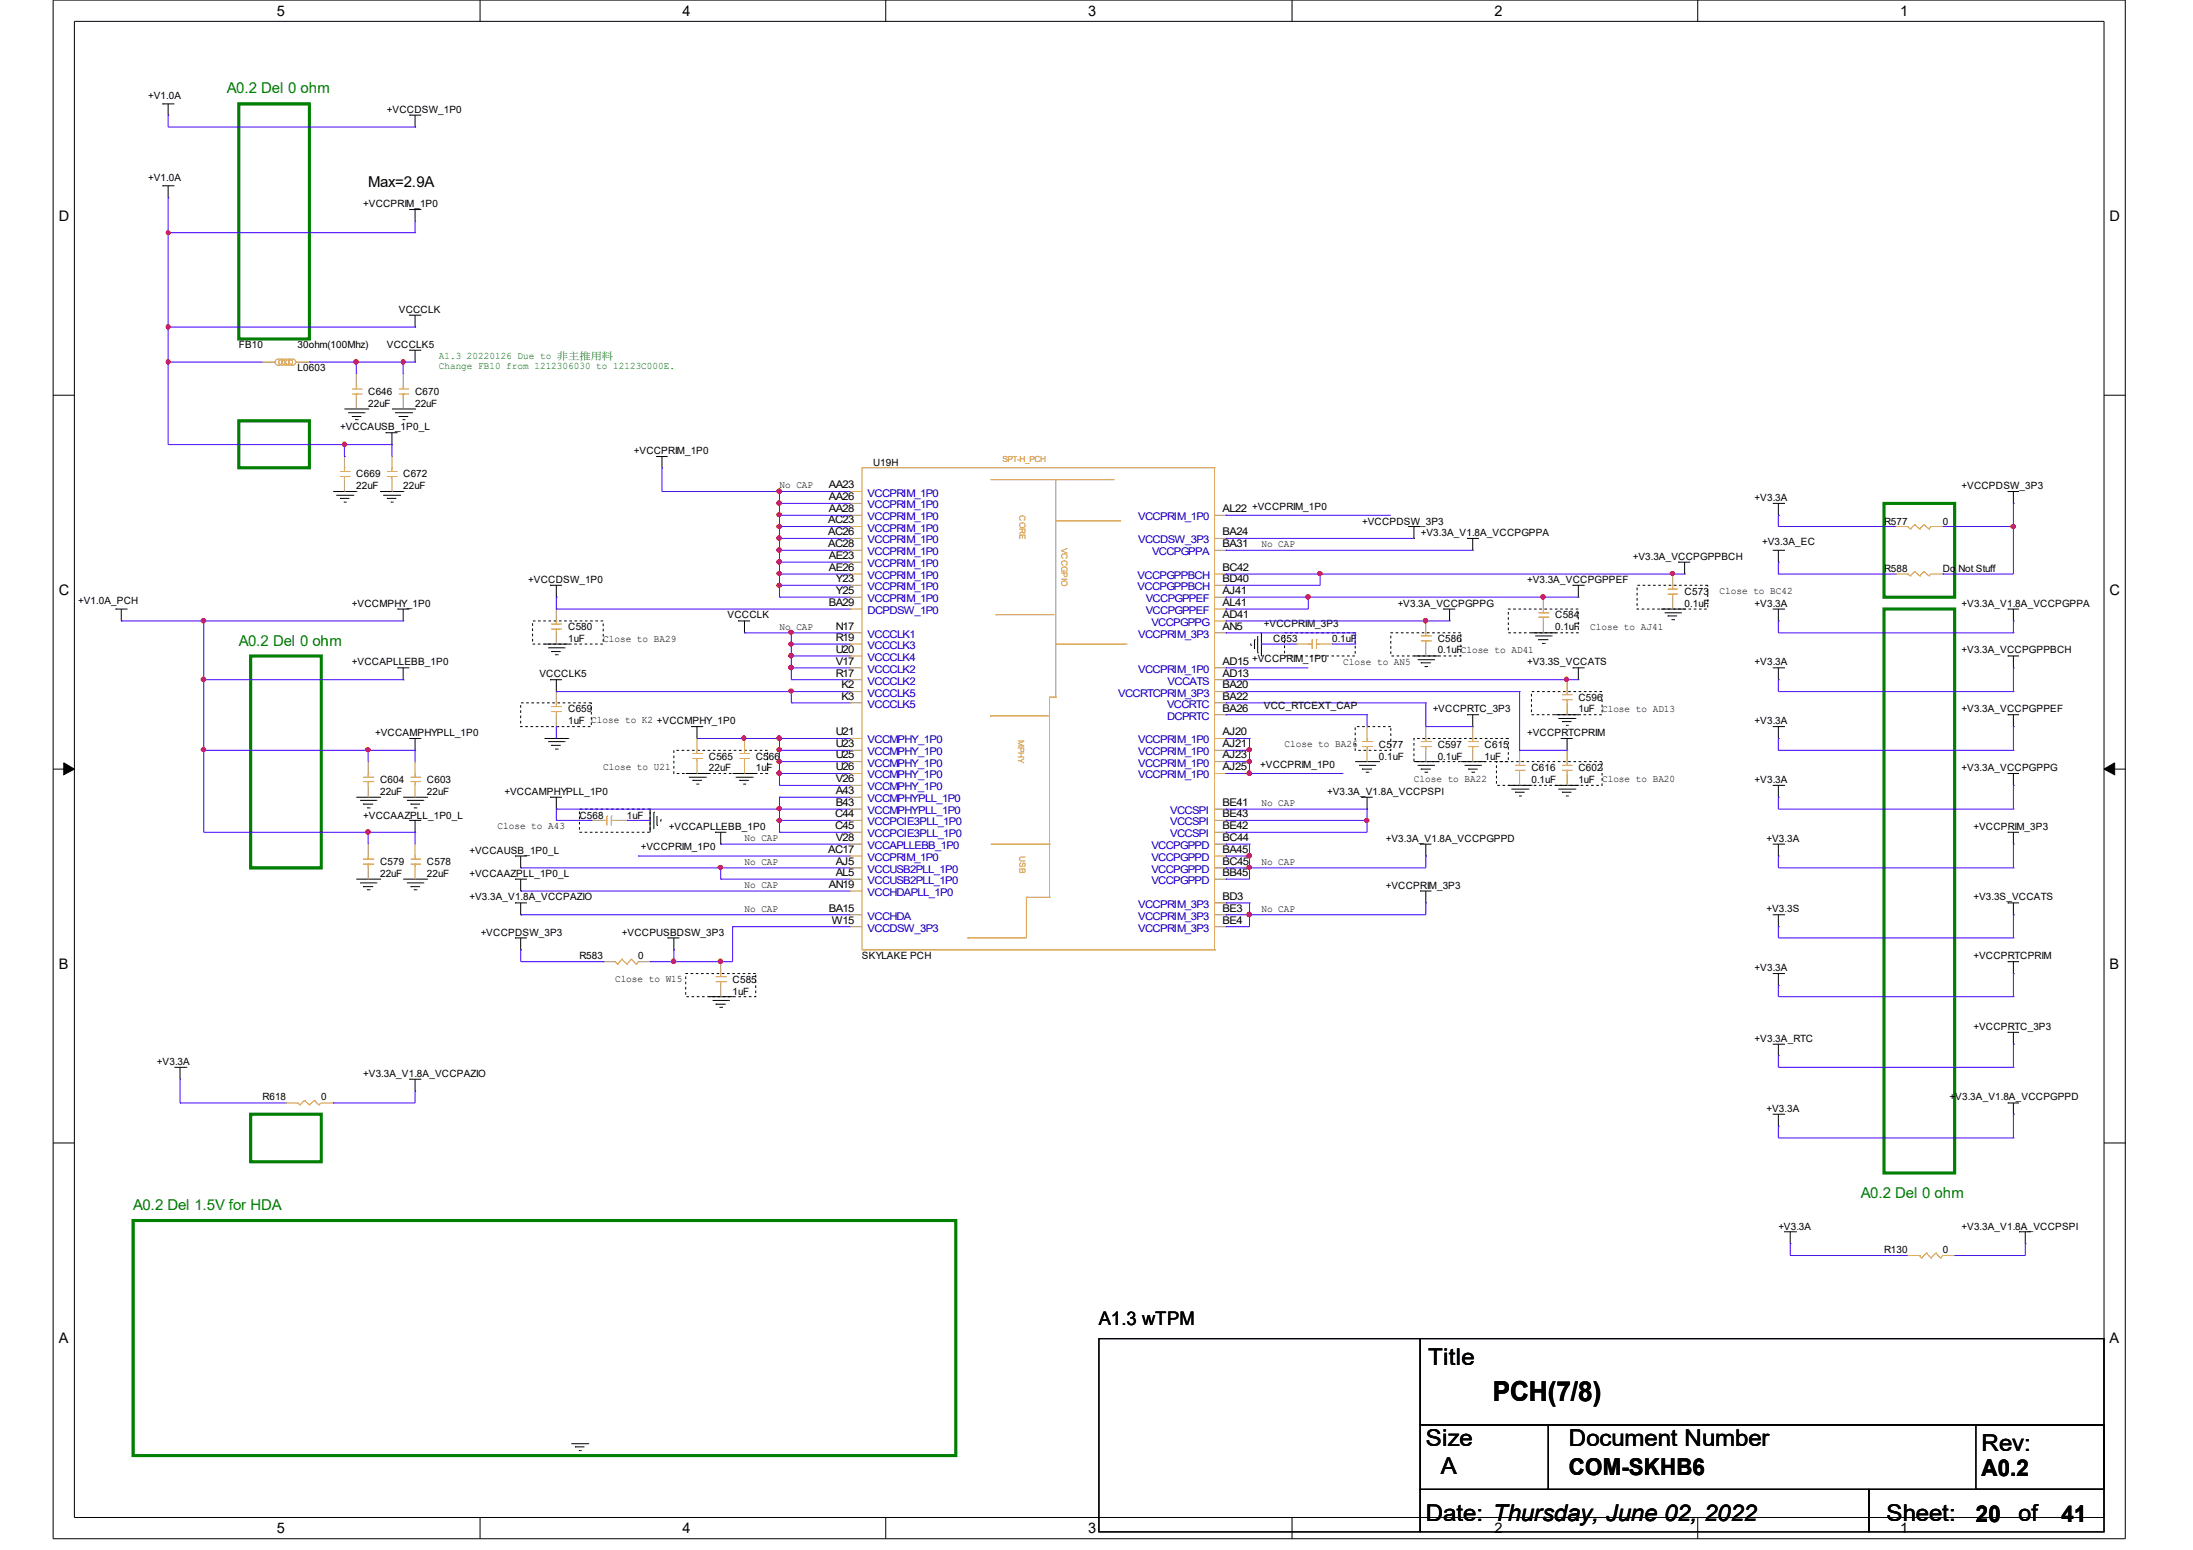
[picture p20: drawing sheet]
<svg xmlns="http://www.w3.org/2000/svg" width="297mm" height="210mm" viewBox="0 0 297 210" stroke-linecap="round" stroke-linejoin="round" font-family="sans-serif">
<defs><g id="words">
<text font-size="3.7" x="202.2" y="189.7">PCH(7/8)</text>
<g font-size="3.1">
<text x="193.5" y="184.8">Title</text>
<text x="193.1" y="195.8">Size</text>
<text x="212.5" y="195.8">Document Number</text>
<text x="268.4" y="196.4">Rev:</text>
<text x="195.2" y="199.7">A</text>
<text x="212.5" y="199.7">COM-SKHB6</text>
<text x="268.4" y="199.9">A0.2</text>
<text x="193.1" y="206">Date: Thursday, June 02, 2022</text>
<text x="255.5" y="206">Sheet:</text>
<text x="267.6" y="206.1">20</text>
<text x="273.4" y="206">of</text>
<text x="279.2" y="206.1">41</text>
</g>
<text font-size="2.5" x="148.8" y="179.4">A1.3 wTPM</text>
<g font-size="2">
<text x="37.5" y="2.1">5</text>
<text x="92.5" y="2.1">4</text>
<text x="147.4" y="2.1">3</text>
<text x="202.4" y="2.1">2</text>
<text x="257.4" y="2.1">1</text>
<text x="8" y="30">D</text>
<text x="49.9" y="25.3">Max=2.9A</text>
<text x="285.8" y="30">D</text>
<text x="8" y="80.6">C</text>
<text x="285.8" y="80.6">C</text>
<text x="8" y="131.2">B</text>
<text x="285.8" y="131.2">B</text>
<text x="8" y="181.9">A</text>
<text x="285.8" y="181.9">A</text>
<text x="37.5" y="207.6">5</text>
<text x="92.5" y="207.6">4</text>
<text x="147.4" y="207.6">3</text>
<text x="202.4" y="207.6">2</text>
<text x="257.4" y="207.6">1</text>
</g>
<g font-size="2" fill="#008000">
<text x="30.7" y="12.6">A0.2 Del 0 ohm</text>
<text x="32.3" y="87.5">A0.2 Del 0 ohm</text>
<text x="18" y="163.8">A0.2 Del 1.5V for HDA</text>
<text x="252.1" y="162.2">A0.2 Del 0 ohm</text>
</g>
<g font-size="1.4">
<text x="20.1" y="13.4">+V1.0A</text>
<text x="52.4" y="15.3">+VCCDSW_1P0</text>
<text x="20.1" y="24.6">+V1.0A</text>
<text x="49.2" y="28">+VCCPRIM_1P0</text>
<text x="32.3" y="47.2">FB10</text>
<text x="40.3" y="47.2">30ohm(100Mhz)</text>
<text x="52.4" y="47.2">VCCCLK5</text>
<text x="54" y="42.3">VCCCLK</text>
<text x="40.3" y="50.3">L0603</text>
<text x="49.9" y="53.5">C646</text>
<text x="56.2" y="53.5">C670</text>
<text x="46.1" y="58.3">+VCCAUSB_1P0_L</text>
<text x="49.9" y="55.1">22uF</text>
<text x="56.2" y="55.1">22uF</text>
<text x="48.3" y="64.6">C669</text>
<text x="54.6" y="64.6">C672</text>
<text x="85.9" y="61.5">+VCCPRIM_1P0</text>
<text x="118.3" y="63.1">U19H</text>
<text x="48.3" y="66.2">22uF</text>
<text x="54.6" y="66.2">22uF</text>
<text x="105.6" y="66.1">No CAP</text>
<text x="112.2" y="70.9">AC23</text>
<text x="112.3" y="69.4">AA28</text>
<text x="112.3" y="67.7">AA26</text>
<text x="112.3" y="66.1">AA23</text>
<text x="165.6" y="69.4">AL22 +VCCPRIM_1P0</text>
<text x="184.5" y="71">+VCCPDSW_3P3</text>
<text x="237.7" y="67.8">+V3.3A</text>
<text x="255.2" y="71">R577</text>
<text x="263.1" y="71">0</text>
<text x="265.7" y="66.2">+VCCPDSW_3P3</text>
<text x="112.2" y="72.5">AC26</text>
<text x="112.2" y="74.1">AC28</text>
<text x="112.3" y="75.7">AE23</text>
<text x="112.3" y="77.3">AE26</text>
<text x="165.6" y="77.3">BC42</text>
<text x="165.6" y="74.1">BA31</text>
<text x="165.6" y="72.5">BA24</text>
<text x="170.9" y="74.1">No CAP</text>
<text x="192.4" y="72.6">+V3.3A_V1.8A_VCCPGPPA</text>
<text x="221.1" y="75.8">+V3.3A_VCCPGPPBCH</text>
<text x="238.7" y="73.8">+V3.3A_EC</text>
<text x="255.2" y="77.4">R588</text>
<text x="263.1" y="77.4">Do Not Stuff</text>
<text x="10.6" y="81.8">+V1.0A_PCH</text>
<text x="47.7" y="82.1">+VCCMPHY_1P0</text>
<text x="71.5" y="79">+VCCDSW_1P0</text>
<text x="98.6" y="83.7">VCCCLK</text>
<text x="112.3" y="82.1">BA29</text>
<text x="113.2" y="78.8">Y23</text>
<text x="113.2" y="80.4">Y25</text>
<text x="165.6" y="83.7">AD41</text>
<text x="165.6" y="82.1">AL41</text>
<text x="165.6" y="80.4">AJ41</text>
<text x="165.6" y="78.8">BD40</text>
<text x="189.3" y="82.1">+V3.3A_VCCPGPPG</text>
<text x="206.8" y="79">+V3.3A_VCCPGPPEF</text>
<text x="210.7" y="83.7">C584</text>
<text x="228.2" y="80.5">C573</text>
<text x="228.2" y="82.1">0.1uF</text>
<text x="232.9" y="80.4">Close to BC42</text>
<text x="237.7" y="82.1">+V3.3A</text>
<text x="265.7" y="82.1">+V3.3A_V1.8A_VCCPGPPA</text>
<text x="77" y="85.4">C580</text>
<text x="77" y="87">1uF</text>
<text x="81.7" y="86.9">Close to BA29</text>
<text x="105.6" y="85.3">No CAP</text>
<text x="113.2" y="88.4">U20</text>
<text x="113.2" y="86.8">R19</text>
<text x="113.2" y="85.3">N17</text>
<text x="165.6" y="85.3">AN5</text>
<text x="169.6" y="89.7">+VCCPRIM_1P0</text>
<text x="171.2" y="84.9">+VCCPRIM_3P3</text>
<text x="172.5" y="87">C653</text>
<text x="180.4" y="87">0.1uF</text>
<text x="194.7" y="87">C586</text>
<text x="194.7" y="88.5">0.1uF</text>
<text x="197.9" y="88.4">Close to AD41</text>
<text x="210.7" y="85.4">0.1uF</text>
<text x="215.4" y="85.3">Close to AJ41</text>
<text x="265.7" y="88.5">+V3.3A_VCCPGPPBCH</text>
<text x="47.7" y="90.1">+VCCAPLLEBB_1P0</text>
<text x="73.1" y="91.7">VCCCLK5</text>
<text x="113.2" y="91.6">R17</text>
<text x="113.2" y="90">V17</text>
<text x="114" y="94.8">K3</text>
<text x="114" y="93.2">K2</text>
<text x="165.6" y="94.8">BA22</text>
<text x="165.6" y="93.2">BA20</text>
<text x="165.6" y="91.6">AD13</text>
<text x="165.6" y="90">AD15</text>
<text x="181.9" y="90">Close to AN5</text>
<text x="206.8" y="90.1">+V3.3S_VCCATS</text>
<text x="213.8" y="94.9">C596</text>
<text x="237.7" y="90.1">+V3.3A</text>
<text x="50.8" y="99.7">+VCCAMPHYPLL_1P0</text>
<text x="77" y="96.4">C659</text>
<text x="77" y="98.1">1uF</text>
<text x="80.1" y="98">Close to K2 +VCCMPHY_1P0</text>
<text x="113.2" y="101.2">U23</text>
<text x="113.2" y="99.6">U21</text>
<text x="165.6" y="101.2">AJ21</text>
<text x="165.6" y="99.6">AJ20</text>
<text x="165.6" y="96.4">BA26</text>
<text x="171.2" y="96">VCC_RTCEXT_CAP</text>
<text x="174" y="101.2">Close to BA26</text>
<text x="186.8" y="101.3">C577</text>
<text x="194.1" y="96.4">+VCCPRTC_3P3</text>
<text x="194.7" y="101.3">C597</text>
<text x="201.1" y="101.3">C615</text>
<text x="206.8" y="99.7">+VCCPRTCPRIM</text>
<text x="213.8" y="96.4">1uF</text>
<text x="217" y="96.4">Close to AD13</text>
<text x="237.7" y="98.1">+V3.3A</text>
<text x="265.7" y="96.4">+V3.3A_VCCPGPPEF</text>
<text x="51.5" y="106">C604</text>
<text x="51.5" y="107.6">22uF</text>
<text x="57.8" y="106">C603</text>
<text x="57.8" y="107.6">22uF</text>
<text x="68.3" y="107.6">+VCCAMPHYPLL_1P0</text>
<text x="81.7" y="104.3">Close to U21</text>
<text x="96" y="102.9">C565</text>
<text x="96" y="104.4">22uF</text>
<text x="102.4" y="102.9">C566</text>
<text x="102.4" y="104.4">1uF</text>
<text x="113.2" y="107.5">A43</text>
<text x="113.2" y="105.9">V26</text>
<text x="113.2" y="104.3">U26</text>
<text x="113.2" y="102.7">U25</text>
<text x="165.6" y="102.7">AJ23</text>
<text x="165.6" y="104.3">AJ25</text>
<text x="170.7" y="104">+VCCPRIM_1P0</text>
<text x="179.7" y="107.6">+V3.3A_V1.8A_VCCPSPI</text>
<text x="186.8" y="102.9">0.1uF</text>
<text x="191.5" y="105.9">Close to BA22</text>
<text x="194.7" y="102.9">0.1uF</text>
<text x="201.1" y="102.9">1uF</text>
<text x="207.4" y="104.4">C616</text>
<text x="207.4" y="106">0.1uF</text>
<text x="213.8" y="104.4">C602</text>
<text x="213.8" y="106">1uF</text>
<text x="217" y="105.9">Close to BA20</text>
<text x="237.7" y="106">+V3.3A</text>
<text x="265.7" y="104.4">+V3.3A_VCCPGPPG</text>
<text x="49.2" y="110.8">+VCCAAZPLL_1P0_L</text>
<text x="67.4" y="112.3">Close to A43</text>
<text x="78.5" y="110.8">C568</text>
<text x="84.9" y="110.8">1uF</text>
<text x="90.6" y="112.4">+VCCAPLLEBB_1P0</text>
<text x="100.8" y="113.9">No CAP</text>
<text x="113.1" y="110.7">C44</text>
<text x="113.1" y="112.3">C45</text>
<text x="113.2" y="113.9">V28</text>
<text x="113.2" y="109.1">B43</text>
<text x="165.6" y="112.3">BE42</text>
<text x="165.6" y="110.7">BE43</text>
<text x="165.6" y="113.9">BC44</text>
<text x="165.6" y="109.1">BE41</text>
<text x="170.9" y="109.1">No CAP</text>
<text x="187.7" y="114">+V3.3A_V1.8A_VCCPGPPD</text>
<text x="239.3" y="114">+V3.3A</text>
<text x="267.3" y="112.4">+VCCPRIM_3P3</text>
<text x="51.5" y="117.2">C579</text>
<text x="51.5" y="118.8">22uF</text>
<text x="57.8" y="117.2">C578</text>
<text x="57.8" y="118.8">22uF</text>
<text x="63.6" y="115.6">+VCCAUSB_1P0_L</text>
<text x="63.6" y="118.8">+VCCAAZPLL_1P0_L</text>
<text x="86.8" y="115.2">+VCCPRIM_1P0</text>
<text x="100.8" y="117.1">No CAP</text>
<text x="112.2" y="115.5">AC17</text>
<text x="113.2" y="118.6">AL5</text>
<text x="113.2" y="117.1">AJ5</text>
<text x="165.6" y="118.6">BB45</text>
<text x="165.6" y="117.1">BC45</text>
<text x="165.6" y="115.5">BA45</text>
<text x="170.9" y="117.1">No CAP</text>
<text x="63.6" y="121.9">+V3.3A_V1.8A_VCCPAZIO</text>
<text x="100.8" y="120.2">No CAP</text>
<text x="100.8" y="123.5">No CAP</text>
<text x="112.3" y="120.2">AN19</text>
<text x="112.3" y="123.5">BA15</text>
<text x="112.7" y="125.1">W15</text>
<text x="165.6" y="125.1">BE4</text>
<text x="165.6" y="123.5">BE3</text>
<text x="165.6" y="121.8">BD3</text>
<text x="170.9" y="123.5">No CAP</text>
<text x="187.7" y="120.3">+VCCPRIM_3P3</text>
<text x="239.3" y="123.5">+V3.3S</text>
<text x="267.3" y="121.9">+V3.3S_VCCATS</text>
<text x="65.1" y="126.8">+VCCPDSW_3P3</text>
<text x="78.5" y="129.9">R583</text>
<text x="84.2" y="126.8">+VCCPUSBDSW_3P3</text>
<text x="86.4" y="129.9">0</text>
<text x="116.8" y="129.9">SKYLAKE PCH</text>
<text x="237.7" y="131.5">+V3.3A</text>
<text x="267.3" y="129.9">+VCCPRTCPRIM</text>
<text x="83.3" y="133">Close to W15</text>
<text x="99.2" y="133.1">C585</text>
<text x="99.2" y="134.7">1uF</text>
<text x="237.7" y="141.1">+V3.3A_RTC</text>
<text x="267.3" y="139.5">+VCCPRTC_3P3</text>
<text x="21.3" y="144.2">+V3.3A</text>
<text x="35.6" y="149">R618</text>
<text x="43.5" y="149">0</text>
<text x="49.2" y="145.8">+V3.3A_V1.8A_VCCPAZIO</text>
<text x="264.1" y="149">+V3.3A_V1.8A_VCCPGPPD</text>
<text x="239.3" y="150.6">+V3.3A</text>
<text x="240.9" y="166.6">+V3.3A</text>
<text x="265.7" y="166.6">+V3.3A_V1.8A_VCCPSPI</text>
<text x="255.2" y="169.7">R130</text>
<text x="263.1" y="169.7">0</text>
</g>
<g font-size="1.4" fill="#008000">
<text x="59.4" y="48.6">A1.3 20220126 Due to 非主推用料</text>
<text x="59.4" y="50">Change FB10 from 1212306030 to 12123C000E.</text>
</g>
<g font-size="1.4" fill="#00c">
<text x="117.5" y="70.5">VCCPRIM_1P0</text>
<text x="117.5" y="68.8">VCCPRIM_1P0</text>
<text x="117.5" y="67.2">VCCPRIM_1P0</text>
<text x="117.5" y="72">VCCPRIM_1P0</text>
<text x="154.2" y="70.5">VCCPRIM_1P0</text>
<text x="117.5" y="73.6">VCCPRIM_1P0</text>
<text x="117.5" y="75.2">VCCPRIM_1P0</text>
<text x="117.5" y="76.8">VCCPRIM_1P0</text>
<text x="154.2" y="73.6">VCCDSW_3P3</text>
<text x="156" y="75.2">VCCPGPPA</text>
<text x="117.5" y="83.2">DCPDSW_1P0</text>
<text x="117.5" y="78.4">VCCPRIM_1P0</text>
<text x="117.5" y="79.9">VCCPRIM_1P0</text>
<text x="117.5" y="81.5">VCCPRIM_1P0</text>
<text x="154.1" y="79.9">VCCPGPPBCH</text>
<text x="154.1" y="78.4">VCCPGPPBCH</text>
<text x="155.2" y="83.2">VCCPGPPEF</text>
<text x="155.2" y="81.5">VCCPGPPEF</text>
<text x="117.5" y="89.5">VCCCLK4</text>
<text x="117.5" y="87.9">VCCCLK3</text>
<text x="117.5" y="86.4">VCCCLK1</text>
<text x="154.2" y="86.4">VCCPRIM_3P3</text>
<text x="156" y="84.8">VCCPGPPG</text>
<text x="117.5" y="95.9">VCCCLK5</text>
<text x="117.5" y="92.7">VCCCLK2</text>
<text x="117.5" y="91.1">VCCCLK2</text>
<text x="117.5" y="94.3">VCCCLK5</text>
<text x="151.5" y="94.3">VCCRTCPRIM_3P3</text>
<text x="154.2" y="91.1">VCCPRIM_1P0</text>
<text x="158.1" y="95.9">VCCRTC</text>
<text x="158.2" y="92.7">VCCATS</text>
<text x="117.5" y="100.7">VCCMPHY_1P0</text>
<text x="154.2" y="100.7">VCCPRIM_1P0</text>
<text x="158.1" y="97.5">DCPRTC</text>
<text x="117.5" y="107">VCCMPHY_1P0</text>
<text x="117.5" y="105.4">VCCMPHY_1P0</text>
<text x="117.5" y="103.8">VCCMPHY_1P0</text>
<text x="117.5" y="102.3">VCCMPHY_1P0</text>
<text x="154.2" y="103.8">VCCPRIM_1P0</text>
<text x="154.2" y="105.4">VCCPRIM_1P0</text>
<text x="154.2" y="102.3">VCCPRIM_1P0</text>
<text x="117.5" y="111.8">VCCPCIE3PLL_1P0</text>
<text x="117.5" y="110.3">VCCMPHYPLL_1P0</text>
<text x="117.5" y="113.4">VCCPCIE3PLL_1P0</text>
<text x="117.5" y="108.6">VCCMPHYPLL_1P0</text>
<text x="158.5" y="113.4">VCCSPI</text>
<text x="158.5" y="111.8">VCCSPI</text>
<text x="158.5" y="110.3">VCCSPI</text>
<text x="117.5" y="119.7">VCCUSB2PLL_1P0</text>
<text x="117.5" y="118.2">VCCUSB2PLL_1P0</text>
<text x="117.5" y="116.6">VCCPRIM_1P0</text>
<text x="117.5" y="115">VCCAPLLEBB_1P0</text>
<text x="156" y="119.7">VCCPGPPD</text>
<text x="156" y="118.2">VCCPGPPD</text>
<text x="156" y="116.6">VCCPGPPD</text>
<text x="156" y="115">VCCPGPPD</text>
<text x="117.5" y="121.3">VCCHDAPLL_1P0</text>
<text x="117.5" y="124.6">VCCHDA</text>
<text x="154.2" y="124.6">VCCPRIM_3P3</text>
<text x="154.2" y="123">VCCPRIM_3P3</text>
<text x="117.5" y="126.2">VCCDSW_3P3</text>
<text x="154.2" y="126.2">VCCPRIM_3P3</text>
</g>
<g font-size="1.1" fill="#cc8006">
<text x="135.8" y="62.5">SPT-H_PCH</text>
<text x="138.1" y="69.8" transform="rotate(90 138.1 69.8)">CORE</text>
<text x="143.8" y="74.2" transform="rotate(90 143.8 74.2)">VCCGPIO</text>
<text x="137.9" y="100.2" transform="rotate(90 137.9 100.2)">MPHY</text>
<text x="138.1" y="115.9" transform="rotate(90 138.1 115.9)">USB</text>
</g>
</g></defs>
<path d="M7.2 0h280.7v208.4h-280.7zM10.1 2.9h274.9v202.6h-274.9z" fill="none" stroke="#000" stroke-width=".14"/>
<g fill="#fff">
<path d="M37.5 .4h1v2.1h-1z"/>
<path d="M37.5 205.8h1v2.2h-1z"/>
</g>
<path d="M65 0v2.9M65 205.5v2.9" fill="none" stroke="#000" stroke-width=".14"/>
<g fill="#fff">
<path d="M92.5 .4h1v2.1h-1z"/>
<path d="M92.5 205.8h1v2.2h-1z"/>
</g>
<path d="M120 0v2.9M120 205.5v2.9" fill="none" stroke="#000" stroke-width=".14"/>
<g fill="#fff">
<path d="M147.4 .4h1v2.1h-1z"/>
<path d="M147.4 205.8h1v2.2h-1z"/>
</g>
<path d="M175 0v2.9M175 205.5v2.9" fill="none" stroke="#000" stroke-width=".14"/>
<g fill="#fff">
<path d="M202.4 .4h1.1v2.1h-1.1z"/>
<path d="M202.4 205.8h1.1v2.2h-1.1z"/>
</g>
<path d="M230 0v2.9M230 205.5v2.9" fill="none" stroke="#000" stroke-width=".14"/>
<g fill="#fff">
<path d="M257.4 .4h1v2.1h-1z"/>
<path d="M257.4 205.8h1v2.2h-1z"/>
<path d="M8 28.2h1.3v2.1h-1.3z"/>
<path d="M285.8 28.2h1.3v2.1h-1.3z"/>
<path d="M8 78.8h1.3v2.2h-1.3z"/>
<path d="M285.8 78.8h1.3v2.2h-1.3z"/>
</g>
<path d="M7.2 53.5h2.9M285 53.5h2.9" fill="none" stroke="#000" stroke-width=".14"/>
<g fill="#fff">
<path d="M8 129.5h1.1v2.1h-1.1z"/>
<path d="M285.8 129.5h1.1v2.1h-1.1z"/>
</g>
<path d="M7.2 104.2h2.9M285 104.2h2.9" fill="none" stroke="#000" stroke-width=".14"/>
<path d="M8.6 103.3l1.5 .9-1.5 .7zM285 104.2l1.4-.9v1.6z" fill="#000" stroke="#000" stroke-width=".14"/>
<g fill="#fff">
<path d="M8 180.1h1.1v2.1h-1.1z"/>
<path d="M285.8 180.1h1.1v2.1h-1.1z"/>
</g>
<g fill="none" stroke="#000" stroke-width=".14">
<path d="M22 14.1h.1M22 14.1h1.6M22.8 15.6h.1M22.8 14.1v1.5M55.5 15.6h.1M55.5 15.6h1.6M56.2 17.2h.1M56.2 15.6v1.6M22 25.2h.1M22 25.2h1.6M22.8 26.8h.1M22.8 25.2v1.6"/>
<path d="M55.5 28.4h.1M55.5 28.4h1.6M56.2 30h.1M56.2 28.4v1.6M46.7 55.4h3.2M47.2 55.9h2.2M47.7 56.4h.1M47.7 56.4h1.2M48.1 56.8h.3M48.4 56.8h.1M49.4 55.9h.1M49.9 55.4h.1"/>
<path d="M52.2 58.6h.1M52.2 58.6h1.6M53.1 58.6v1.6M53.1 55.4h3.1M53.5 55.9h2.3M54 56.4h.1M54 56.4h1.3M54.5 56.8h.3M54.8 56.8h.1M55.5 42.7h.1M55.5 47.4h.1M55.5 42.7h1.6"/>
<path d="M55.5 47.4h1.6M55.8 55.9h.1M56.2 44.3h.1M56.2 49h.1M56.2 55.4h.1M56.2 42.7v1.6M56.2 47.4v1.6M45.1 66.6h3.2M45.6 67.1h2.2M46.1 67.5h.1M46.1 67.5h1.2M46.6 68h.2"/>
<path d="M46.8 68h.1M47.8 67.1h.1M48.3 66.6h.1M51.5 66.6h3.1M51.9 67.1h2.3M52.4 67.5h.1M52.4 67.5h1.3M52.9 68h.3M53.1 60.2h.1M53.2 68h.1M54.2 67.1h.1M54.6 66.6h.1"/>
<path d="M74.5 79.3h.1M74.5 79.3h1.6M75.4 79.3v1.6M88.9 61.8h.1M88.9 61.8h1.5M89.7 63.3h.1M89.7 61.8v1.5M190.8 71.3h.1M190.8 71.3h1.6M191.5 72.9h.1M191.5 71.3v1.6M198.7 72.9h.1"/>
<path d="M198.7 72.9h1.6M199.5 74.5h.1M199.5 72.9v1.6M213 79.3h.1M213 79.3h1.6M213.8 79.3v1.6M227.3 76.1h.1M227.3 76.1h1.6M228.2 77.7h.1M228.2 76.1v1.6M240.1 68.2h1.5M240.1 74.5h1.5"/>
<path d="M240.9 69.8h.1M240.9 76.1h.1M240.9 68.2v1.6M240.9 74.5v1.6M241.6 68.2h.1M241.6 74.5h.1M271.9 66.6h.1M271.9 66.6h1.6M272.7 68.2h.1M272.7 66.6v1.6M15.7 82.5h.1M15.7 82.5h1.6"/>
<path d="M16.4 84.1h.1M16.4 82.5v1.6M53.8 90.4h.1M53.8 82.5h.1M53.8 90.4h1.7M53.8 82.5h1.7M54.6 92h.1M54.6 84.1h.1M54.6 82.5v1.6M54.6 90.4v1.6M73.7 87.2h3.3M74.3 87.7h2.2"/>
<path d="M74.5 92h.1M74.5 92h1.6M74.7 88.2h.1M74.7 88.2h1.2M75.2 88.7h.3M75.4 80.9h.1M75.4 93.7h.1M75.4 92v1.7M75.5 88.7h.1M76.5 87.7h.1M77 87.2h.1M93.6 98.4h.1"/>
<path d="M93.6 98.4h1.6M94.4 98.4v1.6M100 84.1h.1M100 84.1h1.6M100.8 85.7h.1M100.8 84.1v1.6M169.4 87.4h.1M169.4 87.1v.3M169.9 86.6h.1M169.9 86.6v1.3M170.3 88.4h.1M170.3 86.1v2.3"/>
<path d="M170.9 88.8h.1M170.9 85.7v3.1M191.5 88.8h3.2M192 89.3h2.2M192.4 89.8h.1M192.4 89.8h1.4M193 90.3h.3M193.3 90.3h.1M194.2 89.3h.1M194.7 88.8h.1M195.5 82.5h.1M195.5 82.5h1.6"/>
<path d="M196.3 84.1h.1M196.3 82.5v1.6M198.7 96.8h.1M198.7 96.8h1.6M199.5 98.4h.1M199.5 96.8v1.6M207.4 85.7h3.3M207.9 86.1h2.2M208.4 86.6h.1M208.4 86.6h1.3M208.9 87.1h.3M209.2 87.1h.1"/>
<path d="M210.1 86.1h.1M210.7 85.7h.1M210.7 96.8h3.1M211.1 97.3h2.3M211.6 97.7h.1M211.6 97.7h1.3M212.1 98.2h.2M212.3 98.2h.1M213 90.4h.1M213 90.4h1.6M213.4 97.3h.1M213.8 92h.1"/>
<path d="M213.8 96.8h.1M213.8 80.9h.1M213.8 90.4v1.6M225 82.5h3.2M225.5 83h2.2M225.9 83.4h.1M225.9 83.4h1.3M226.4 83.9h.3M226.7 83.9h.1M227.7 83h.1M228.2 82.5h.1M240.1 98.4h1.5"/>
<path d="M240.1 90.4h1.5M240.1 82.5h1.5M240.9 84.1h.1M240.9 92h.1M240.9 82.5v1.6M240.9 90.4v1.6M240.9 98.4v1.6M241.6 82.5h.1M241.6 90.4h.1M241.6 98.4h.1M271.9 82.5h.1M271.9 88.8h.1"/>
<path d="M271.9 96.8h.1M271.9 96.8h1.6M271.9 82.5h1.6M271.9 88.8h1.6M272.7 84.1h.1M272.7 90.4h.1M272.7 98.4h.1M272.7 82.5v1.6M272.7 88.8v1.6M272.7 96.8v1.6M48.3 108h3.2M48.3 119.1h3.2"/>
<path d="M48.8 108.4h2.2M48.8 119.6h2.2M49.2 108.9h.1M49.2 108.9h1.3M49.7 109.4h.3M50 109.4h.1M51 108.4h.1M51 119.6h.1M51.5 108h.1M51.5 119.1h.1M54.6 108h3.2M54.6 119.1h3.2"/>
<path d="M55.1 108.4h2.2M55.1 119.6h2.2M55.5 100h.1M55.5 111.1h.1M55.5 100h1.6M55.5 111.1h1.6M55.6 108.9h.1M55.6 108.9h1.3M56 109.4h.4M56.2 101.6h.1M56.2 112.7h.1M56.2 100v1.6"/>
<path d="M56.2 111.1v1.6M56.4 109.4h.1M57.3 108.4h.1M57.3 119.6h.1M57.8 108h.1M57.8 119.1h.1M69.8 115.9h.1M69.8 119.1h.1M69.8 115.9h1.6M69.8 119.1h1.6M70.5 117.5h.1M70.5 115.9v1.6"/>
<path d="M70.5 119.1v1.6M73.7 100h3.3M74.3 100.4h2.2M74.5 108h.1M74.5 108h1.6M74.7 100.9h.1M74.7 100.9h1.2M75.2 101.4h.3M75.4 109.6h.1M75.4 108v1.6M75.5 101.4h.1M76.5 100.4h.1"/>
<path d="M77 100h.1M88.1 109.6h.1M88.1 109.6v3.1M88.6 110h.1M88.6 110v2.3M89 111.8h.1M89 110.5v1.3M89.5 111h.1M89.5 111v.3M92.9 104.7h3.1M93.3 105.3h2.3M93.8 105.7h.1"/>
<path d="M93.8 105.7h1.3M94.3 106.2h.3M94.4 100h.1M94.6 106.2h.1M95.6 105.3h.1M96 104.7h.1M96.9 112.7h.1M96.9 112.7h1.5M97.6 114.3h.1M97.6 112.7v1.6M99.2 104.7h3.2M99.7 105.3h2.2"/>
<path d="M100.2 105.7h.1M100.2 105.7h1.2M100.7 106.2h.2M100.9 106.2h.1M101.9 105.3h.1M102.4 104.7h.1M183.6 103.1h3.2M184.1 103.6h2.2M184.4 108h.1M184.4 108h1.5M184.5 104.2h.1M184.5 104.2h1.3"/>
<path d="M185 104.6h.3M185.2 109.6h.1M185.2 108v1.6M185.3 104.6h.1M186.3 103.6h.1M186.8 103.1h.1M191.5 103.1h3.2M192 103.6h2.2M192.4 114.3h.1M192.4 114.3h1.5M192.4 104.2h.1M192.4 104.2h1.4"/>
<path d="M193 104.6h.3M193.1 115.9h.1M193.1 114.3v1.6M193.3 104.6h.1M194.2 103.6h.1M194.7 103.1h.1M197.9 103.1h3.2M198.4 103.6h2.2M198.9 104.2h.1M198.9 104.2h1.3M199.3 104.6h.3M199.6 104.6h.1"/>
<path d="M200.6 103.6h.1M201.1 103.1h.1M204.3 106.4h3.1M204.7 106.9h2.3M205.2 107.3h.1M205.2 107.3h1.3M205.7 107.8h.3M206 107.8h.1M207 106.9h.1M207.4 106.4h.1M210.7 106.4h3.1M211.1 106.9h2.3"/>
<path d="M211.4 100h.1M211.4 100h1.6M211.6 107.3h.1M211.6 107.3h1.3M212.1 107.8h.2M212.3 101.6h.1M212.3 100v1.6M212.3 107.8h.1M213.4 106.9h.1M213.8 106.4h.1M240.1 106.4h1.5M240.1 114.3h1.5"/>
<path d="M240.9 100h.1M240.9 108h.1M240.9 115.9h.1M240.9 106.4v1.6M240.9 114.3v1.6M241.6 106.4h.1M241.6 114.3h.1M271.9 104.7h.1M271.9 112.7h.1M271.9 104.7h1.6M271.9 112.7h1.6M272.7 106.4h.1"/>
<path d="M272.7 114.3h.1M272.7 104.7v1.7M272.7 112.7v1.6M49.2 120.1h.1M49.2 120.1h1.3M49.7 120.5h.3M50 120.5h.1M55.6 120.1h.1M55.6 120.1h1.3M56 120.5h.4M56.4 120.5h.1M69.8 122.3h.1"/>
<path d="M69.8 127h.1M69.8 122.3h1.6M69.8 127h1.6M70.5 120.7h.1M70.5 123.9h.1M70.5 128.6h.1M70.5 122.3v1.6M70.5 127v1.6M90.4 127h.1M90.4 127h1.6M91.3 128.6h.1M91.3 127v1.6"/>
<path d="M96 135h3.2M96.5 135.5h2.2M96.9 136h.1M96.9 136h1.4M97.5 136.4h.3M97.8 136.4h.1M98.7 135.5h.1M99.2 135h.1M192.4 120.7h.1M192.4 120.7h1.5M193.1 122.3h.1M193.1 120.7v1.6"/>
<path d="M240.1 131.8h1.5M240.1 123.9h1.5M240.9 133.4h.1M240.9 125.5h.1M240.9 123.9v1.6M240.9 131.8v1.6M241.6 131.8h.1M241.6 123.9h.1M271.9 130.2h.1M271.9 122.3h.1M271.9 139.8h.1M271.9 130.2h1.6"/>
<path d="M271.9 122.3h1.6M271.9 139.8h1.6M272.7 131.8h.1M272.7 123.9h.1M272.7 122.3v1.6M272.7 130.2v1.6M272.7 139.8v1.6M7.2 154.8h2.9M23.6 144.5h1.6M24.4 146.1h.1M24.4 144.5v1.6M25.2 144.5h.1"/>
<path d="M55.5 146.1h.1M55.5 146.1h1.6M56.2 147.8h.1M56.2 146.1v1.7M240.1 141.4h1.5M240.1 150.9h1.5M240.9 142.9h.1M240.9 152.5h.1M240.9 141.4v1.5M240.9 150.9v1.6M241.6 141.4h.1M241.6 150.9h.1"/>
<path d="M271.9 149.4h.1M271.9 149.4h1.6M272.7 141.4h.1M272.7 150.9h.1M272.7 149.4v1.5M285 154.8h2.9M241.6 166.8h1.6M242.5 168.4h.1M242.5 166.8v1.6M243.2 166.8h.1M273.5 166.8h.1M273.5 166.8h1.6"/>
<path d="M274.3 168.4h.1M274.3 166.8v1.6M77.4 195.5h2.3M77.9 195.9h.1M77.9 195.9h1.3M78.4 196.4h.3M78.7 196.4h.1M79.7 195.5h.1M148.8 181.3h43.6v26.1h-43.6zM192.4 193h17.3v8.7h-17.3zM192.4 181.3h92.6v11.7h-92.6zM209.7 193h75.3v8.7h-75.3z"/>
<path d="M267.6 193h17.4v8.7h-17.4zM192.4 201.7h60.8v5.7h-60.8zM253.2 201.7h31.8v5.7h-31.8z"/>
</g>
<g fill="none" stroke="#000" stroke-width=".14" stroke-dasharray=".4 .4 .4 .4 .4 .4 .4 .4" stroke-linecap="butt">
<path d="M221.7 79.3h9.6v3.2h-9.6zM70.5 95.2h9.6v3.2h-9.6zM72.1 84.1h9.6v3.1h-9.6zM174 85.7h9.6v3.1h-9.6zM183.6 98.4h4.8v3.2h-4.8zM188.4 85.7h9.5v3.1h-9.5zM204.3 82.5h9.5v3.2h-9.5zM207.4 93.7h9.6v3.1h-9.6zM78.5 109.6h9.6v3.1h-9.6zM91.3 101.6h12.7v3.1h-12.7zM191.5 100h12.8v3.1h-12.8zM202.7 103.1h14.3v3.3h-14.3z"/>
<path d="M92.9 131.8h9.5v3.2h-9.5z"/>
</g>
<path d="M32.3 14.1h9.6v31.8h-9.6zM32.3 57h9.6v6.3h-9.6zM255.2 68.2h9.6v12.7h-9.6zM34 88.8h9.5v28.7h-9.5zM255.2 82.5h9.6v76.3h-9.6zM34 150.9h9.5v6.4h-9.5zM18 165.3h111.5v31.8h-111.5z" fill="none" stroke="#008000" stroke-width=".42"/>
<g fill="none" stroke="#cc8006" stroke-width=".14">
<path d="M37.2 49h.1M37.3 49h.1M40.1 49h.1M40.1 49h.2M47.7 52.7h1.2M47.7 53.4h1.2M48.3 52.3h.1M48.3 53.4h.1M48.3 52.3v.4M48.3 53.4v.5M48.9 52.7h.1M48.9 53.4h.1"/>
<path d="M54 52.7h1.3M54 53.4h1.3M54.6 52.3h.1M54.6 53.4h.1M54.6 52.3v.4M54.6 53.4v.5M55.3 52.7h.1M55.3 53.4h.1M46.1 63.9h1.2M46.1 64.5h1.2M46.7 63.3h.1M46.7 64.5h.1"/>
<path d="M46.7 63.3v.6M46.7 64.5v.5M47.3 63.9h.1M47.3 64.5h.1M52.4 63.9h1.3M52.4 64.5h1.3M53.1 63.3h.1M53.1 64.5h.1M53.1 63.3v.6M53.1 64.5v.5M53.7 63.9h.1M53.7 64.5h.1"/>
<path d="M134.2 65h.1M134.2 65h16.8M143 70.5h8.7M143 65v29.4M151.7 70.5h.1M164.5 63.3h.1M164.5 63.3h-47.7v65.3M164.5 63.3v65.3M225.9 79.8h1.3M226.6 79.3h.1M226.6 79.3v.5M227.2 79.8h.1"/>
<path d="M258.4 77.7h.1M258.4 71.3h.1M258.4 77.7l.3 .3M258.4 71.3l.3 .3M258.7 78h.1M258.7 71.6h.1M259.3 77.4h.1M259.3 71h.1M259.3 77.4l-.6 .6M259.3 77.4l.7 .6M259.3 71l-.6 .6M259.3 71l.7 .6"/>
<path d="M260 78h.1M260 71.6h.1M260.6 77.4h.1M260.6 71h.1M260.6 77.4l.7 .6M260.6 77.4l-.6 .6M260.6 71l.7 .6M260.6 71l-.6 .6M261.3 78h.1M261.3 71.6h.1M261.5 77.7l-.2 .3M261.5 71.3l-.2 .3"/>
<path d="M74.7 84.5h1.2M74.7 85.2h1.2M74.7 95.7h1.2M74.7 96.4h1.2M75.4 84.1h.1M75.4 85.2h.1M75.4 95.2h.1M75.4 96.4h.1M75.4 84.1v.4M75.4 85.2v.5M75.4 95.2v.5M75.4 96.4v.4"/>
<path d="M75.9 84.5h.1M75.9 85.2h.1M75.9 95.7h.1M75.9 96.4h.1M134.1 97h.1M134.1 97h8M134.9 83.2h.1M134.9 83.2h7.9M142.2 94.4h.1M142.2 94.4v27.1M142.2 94.4h.8M143 94.4h.1"/>
<path d="M143 87.2h9.6M152.6 87.2h.1M177.2 87.2h.1M177.2 87.2h.5M177.7 86.6h.1M177.7 86.6v1.3M178.3 86.6h.1M178.3 87.2h.1M178.3 87.2h.5M178.3 86.6v1.3M192.4 86.1h1.4M192.4 86.8h1.4"/>
<path d="M193.1 85.7h.1M193.1 86.8h.1M193.1 85.7v.4M193.1 86.8v.4M193.8 86.1h.1M193.8 86.8h.1M208.4 83h1.3M208.4 83.6h1.3M209 82.5h.1M209 83.6h.1M209 82.5v.5M209 83.6v.5"/>
<path d="M209.7 83h.1M209.7 83.6h.1M211.6 94.1h1.3M211.6 94.8h1.3M212.3 93.7h.1M212.3 94.8h.1M212.3 93.7v.4M212.3 94.8v.4M212.9 94.1h.1M212.9 94.8h.1M225.9 80.4h1.3M226.6 80.4h.1"/>
<path d="M226.6 80.4v.5M227.2 80.4h.1M49.2 105.3h1.3M49.2 105.8h1.3M49.2 116.3h1.3M49.2 117h1.3M49.9 104.7h.1M49.9 105.8h.1M49.9 115.9h.1M49.9 117h.1M49.9 104.7v.6M49.9 105.8v.6"/>
<path d="M49.9 115.9v.4M49.9 117v.5M50.5 105.3h.1M50.5 105.8h.1M50.5 116.3h.1M50.5 117h.1M55.6 105.3h1.3M55.6 105.8h1.3M55.6 116.3h1.3M55.6 117h1.3M56.2 104.7h.1M56.2 105.8h.1"/>
<path d="M56.2 115.9h.1M56.2 117h.1M56.2 104.7v.6M56.2 105.8v.6M56.2 115.9v.4M56.2 117v.5M56.9 105.3h.1M56.9 105.8h.1M56.9 116.3h.1M56.9 117h.1M81.7 111.1h.1M81.7 111.1h.5"/>
<path d="M82.2 110.5h.1M82.2 110.5v1.3M82.8 110.5h.1M82.8 111.1h.1M82.8 111.1h.5M82.8 110.5v1.3M93.8 102h1.3M93.8 102.7h1.3M94.4 101.6h.1M94.4 102.7h.1M94.4 101.6v.4M94.4 102.7v.4"/>
<path d="M95.1 102h.1M95.1 102.7h.1M100.2 102h1.2M100.2 102.7h1.2M100.8 101.6h.1M100.8 102.7h.1M100.8 101.6v.4M100.8 102.7v.4M101.4 102h.1M101.4 102.7h.1M134.2 114.3h8M142.2 114.3h.1"/>
<path d="M184.5 100.4h1.3M184.5 101.1h1.3M185.2 100h.1M185.2 101.1h.1M185.2 100v.4M185.2 101.1v.5M185.8 100.4h.1M185.8 101.1h.1M192.4 100.4h1.4M192.4 101.1h1.4M193.1 100h.1M193.1 101.1h.1"/>
<path d="M193.1 100v.4M193.1 101.1v.5M193.8 100.4h.1M193.8 101.1h.1M198.9 100.4h1.3M198.9 101.1h1.3M199.5 100h.1M199.5 101.1h.1M199.5 100v.4M199.5 101.1v.5M200.2 100.4h.1M200.2 101.1h.1"/>
<path d="M205.2 103.6h1.3M205.2 104.3h1.3M205.8 103.1h.1M205.8 104.3h.1M205.8 103.1v.5M205.8 104.3v.4M206.5 103.6h.1M206.5 104.3h.1M211.6 103.6h1.3M211.6 104.3h1.3M212.3 103.1h.1M212.3 104.3h.1"/>
<path d="M212.3 103.1v.5M212.3 104.3v.4M212.9 103.6h.1M212.9 104.3h.1M83.3 130.2h.1M83.3 130.2l.4 .4M83.7 130.6h.1M84.2 129.9h.1M84.2 129.9l-.5 .7M84.2 129.9l.7 .7M84.9 130.6h.1M85.5 129.9h.1"/>
<path d="M85.5 129.9l.7 .7M85.5 129.9l-.6 .7M86.2 130.6h.1M86.4 130.2l-.2 .4M96.9 132.3h1.4M96.9 132.9h1.4M97.6 131.8h.1M97.6 132.9h.1M97.6 131.8v.5M97.6 132.9v.5M98.3 132.3h.1M98.3 132.9h.1"/>
<path d="M116.8 128.6h.1M116.8 128.6h47.7M131.1 127h.1M139 121.5h.1M139 121.5h3.2M139 121.5v5.5h-7.9M142.2 121.5h.1M164.5 128.6h.1M40.3 149.4h.1M40.3 149.4l.3 .2M40.6 149.6h.1M41.2 149h.1"/>
<path d="M41.2 149l-.6 .6M41.2 149l.7 .6M41.9 149.6h.1M42.6 149h.1M42.6 149l.6 .6M42.6 149l-.7 .6M43.2 149.6h.1M43.5 149.4l-.3 .2M260 170h.1M260 170l.3 .4M260.3 170.4h.1M260.9 169.7h.1"/>
<path d="M260.9 169.7l-.6 .7M260.9 169.7l.6 .7M261.5 170.4h.1M262.2 169.7h.1M262.2 169.7l.6 .7M262.2 169.7l-.7 .7M262.8 170.4h.1M263.1 170l-.3 .4"/>
<circle cx="37.7" cy="49" r=".45"/>
<circle cx="38.2" cy="49" r=".42"/>
<circle cx="38.7" cy="49" r=".42"/>
<circle cx="39.2" cy="49" r=".45"/>
<circle cx="39.6" cy="49" r=".42"/>
</g>
<g fill="none" stroke="#a84" stroke-width=".14">
<path d="M35.6 49h.1M35.6 49h1.6M40.3 49h1.6M41.9 49h.1M48.3 55.4h.1M48.3 50.6h.1M48.3 50.6v1.7M48.3 53.9v1.5M54.6 55.4h.1M54.6 50.6h.1M54.6 50.6v1.7M54.6 53.9v1.5"/>
<path d="M46.7 66.6h.1M46.7 61.8h.1M46.7 61.8v1.5M46.7 65v1.6M53.1 66.6h.1M53.1 61.8h.1M53.1 61.8v1.5M53.1 65v1.6M115.1 69.8h.1M115.1 68.2h.1M115.1 66.6h.1M115.1 71.3h.1"/>
<path d="M115.1 72.9h.1M115.1 74.5h.1M115.1 76.1h.1M115.1 77.7h.1M115.1 79.3h.1M115.1 77.7h1.7M115.1 79.3h1.7M115.1 74.5h1.7M115.1 72.9h1.7M115.1 69.8h1.7M115.1 68.2h1.7M115.1 66.6h1.7"/>
<path d="M115.1 71.3h1.7M115.1 76.1h1.7M164.5 77.7h1.5M164.5 79.3h1.5M164.5 74.5h1.5M164.5 72.9h1.5M164.5 69.8h1.5M166 79.3h.1M166 77.7h.1M166 74.5h.1M166 72.9h.1M166 69.8h.1"/>
<path d="M226.6 77.7h.1M226.6 77.7v1.6M256.8 77.7h.1M256.8 71.3h.1M256.8 77.7h1.6M256.8 71.3h1.6M261.5 77.7h1.6M261.5 71.3h1.6M263.1 77.7h.1M263.1 71.3h.1M75.4 87.2h.1M75.4 82.5h.1"/>
<path d="M75.4 98.4h.1M75.4 93.7h.1M75.4 82.5v1.6M75.4 85.7v1.5M75.4 93.7v1.5M75.4 96.8v1.6M115.1 95.2h.1M115.1 92h.1M115.1 90.4h.1M115.1 88.8h.1M115.1 87.2h.1M115.1 93.7h.1"/>
<path d="M115.1 82.5h.1M115.1 80.9h.1M115.1 85.7h.1M115.1 95.2h1.7M115.1 93.7h1.7M115.1 92h1.7M115.1 90.4h1.7M115.1 85.7h1.7M115.1 82.5h1.7M115.1 80.9h1.7M115.1 88.8h1.7M115.1 87.2h1.7"/>
<path d="M164.5 95.2h1.5M164.5 93.7h1.5M164.5 92h1.5M164.5 90.4h1.5M164.5 85.7h1.5M164.5 84.1h1.5M164.5 82.5h1.5M164.5 80.9h1.5M164.5 96.8h1.5M166 95.2h.1M166 93.7h.1M166 92h.1"/>
<path d="M166 90.4h.1M166 85.7h.1M166 84.1h.1M166 82.5h.1M166 80.9h.1M166 96.8h.1M175.6 87.2h.1M175.6 87.2h1.6M178.8 87.2h1.6M180.4 87.2h.1M185.2 98.4h.1M185.2 98.4v1.6"/>
<path d="M193.1 88.8h.1M193.1 84.1h.1M193.1 98.4h.1M193.1 84.1v1.6M193.1 87.2v1.6M193.1 98.4v1.6M199.5 98.4h.1M199.5 98.4v1.6M209 85.7h.1M209 80.9h.1M209 80.9v1.6M209 84.1v1.6"/>
<path d="M212.3 96.8h.1M212.3 92h.1M212.3 92v1.7M212.3 95.2v1.6M226.6 82.5h.1M226.6 80.9v1.6M49.9 108h.1M49.9 103.1h.1M49.9 119.1h.1M49.9 114.3h.1M49.9 103.1v1.6M49.9 106.4v1.6"/>
<path d="M49.9 114.3v1.6M49.9 117.5v1.6M56.2 108h.1M56.2 103.1h.1M56.2 119.1h.1M56.2 114.3h.1M56.2 103.1v1.6M56.2 106.4v1.6M56.2 114.3v1.6M56.2 117.5v1.6M80.1 111.1h.1M80.1 111.1h1.6"/>
<path d="M83.3 111.1h1.6M84.9 111.1h.1M94.4 104.7h.1M94.4 100h.1M94.4 100v1.6M94.4 103.1v1.6M100.8 104.7h.1M100.8 100h.1M100.8 100v1.6M100.8 103.1v1.6M115.1 111.1h.1M115.1 119.1h.1"/>
<path d="M115.1 117.5h.1M115.1 115.9h.1M115.1 114.3h.1M115.1 109.6h.1M115.1 112.7h.1M115.1 108h.1M115.1 106.4h.1M115.1 104.7h.1M115.1 103.1h.1M115.1 101.6h.1M115.1 100h.1M115.1 111.1h1.7"/>
<path d="M115.1 119.1h1.7M115.1 117.5h1.7M115.1 112.7h1.7M115.1 115.9h1.7M115.1 103.1h1.7M115.1 114.3h1.7M115.1 109.6h1.7M115.1 108h1.7M115.1 106.4h1.7M115.1 104.7h1.7M115.1 101.6h1.7M115.1 100h1.7"/>
<path d="M164.5 111.1h1.5M164.5 119.1h1.5M164.5 117.5h1.5M164.5 112.7h1.5M164.5 115.9h1.5M164.5 103.1h1.5M164.5 114.3h1.5M164.5 109.6h1.5M164.5 104.7h1.5M164.5 101.6h1.5M164.5 100h1.5M166 119.1h.1"/>
<path d="M166 117.5h.1M166 112.7h.1M166 111.1h.1M166 115.9h.1M166 103.1h.1M166 114.3h.1M166 109.6h.1M166 104.7h.1M166 101.6h.1M166 100h.1M185.2 103.1h.1M185.2 101.6v1.5"/>
<path d="M193.1 103.1h.1M193.1 101.6v1.5M199.5 103.1h.1M199.5 101.6v1.5M205.8 106.4h.1M205.8 101.6h.1M205.8 101.6v1.5M205.8 104.7v1.7M212.3 106.4h.1M212.3 101.6h.1M212.3 101.6v1.5M212.3 104.7v1.7"/>
<path d="M81.7 130.2h.1M81.7 130.2h1.6M86.4 130.2h1.7M88.1 130.2h.1M97.6 135h.1M97.6 130.2h.1M97.6 130.2v1.6M97.6 133.4v1.6M115.1 120.7h.1M115.1 123.9h.1M115.1 125.5h.1M115.1 125.5h1.7"/>
<path d="M115.1 123.9h1.7M115.1 120.7h1.7M164.5 125.5h1.5M164.5 123.9h1.5M164.5 122.3h1.5M166 125.5h.1M166 123.9h.1M166 122.3h.1M38.7 149.4h.1M38.7 149.4h1.6M43.5 149.4h1.6M45.1 149.4h.1"/>
<path d="M258.4 170h.1M258.4 170h1.6M263.1 170h1.7M264.8 170h.1"/>
</g>
<g fill="none" stroke="#4200ff" stroke-width=".14">
<path d="M22.8 15.6h.1M22.8 15.6v1.6h33.4M56.2 17.2h.1M22.8 26.8h.1M22.8 31.5h.1M22.8 26.8v33.4h30.3M22.8 31.5h33.4M56.2 30h.1M56.2 31.5h.1M56.2 30v1.5M22.8 49h.1M22.8 44.3h33.4"/>
<path d="M22.8 49h12.8M41.9 49h.1M41.9 49h14.3M48.3 49h.1M48.3 49v1.6M54.6 49h.1M54.6 49v1.6M56.2 44.3h.1M46.7 60.2h.1M46.7 61.8h.1M46.7 60.2v1.6M53.1 60.2h.1"/>
<path d="M53.1 60.2v1.6M89.7 63.3h.1M89.7 66.6h.1M89.7 66.6h25.4M89.7 63.3v3.3M105.6 66.6h.1M105.6 68.2h.1M105.6 69.8h.1M105.6 79.3h.1M105.6 71.3h.1M105.6 72.9h.1M105.6 74.5h.1"/>
<path d="M105.6 76.1h.1M105.6 77.7h.1M105.6 66.6v14.3M105.6 68.2h9.5M105.6 69.8h9.5M105.6 71.3h9.5M105.6 72.9h9.5M105.6 74.5h9.5M105.6 76.1h9.5M105.6 77.7h9.5M105.6 79.3h9.5M166 69.8h.1"/>
<path d="M166 72.9h.1M166 74.5h.1M166 79.3h.1M166 77.7h.1M166 69.8h22.4M166 72.9h25.5M166 74.5h33.5M166 77.7h62.2M178.8 77.7h.1M178.8 77.7v1.6h-12.8M226.6 77.7h.1M240.9 76.1h.1"/>
<path d="M240.9 77.7h.1M240.9 71.3h.1M240.9 69.8h.1M240.9 71.3h15.9M240.9 77.7h15.9M240.9 69.8v1.5M240.9 76.1v1.6M263.1 77.7h.1M263.1 71.3h9.6M272.7 71.3h.1M272.7 68.2h.1M272.7 68.2v9.5h-9.6"/>
<path d="M16.4 84.1h.1M16.4 84.1h38.2M27.6 84.1h.1M27.6 92h.1M27.6 92h27M27.6 84.1v28.6h28.6M54.6 92h.1M75.4 80.9h.1M75.4 82.5h.1M75.4 98.4h.1M75.4 93.7h.1M75.4 80.9v1.6"/>
<path d="M75.4 98.4v1.6M75.4 82.5h39.7M75.4 93.7h39.7M100.8 85.7h.1M100.8 85.7h14.3M105.6 80.9h.1M105.6 80.9h9.5M107.2 87.2h.1M107.2 88.8h.1M107.2 90.4h.1M107.2 92h.1M107.2 85.7h.1"/>
<path d="M107.2 93.7h.1M107.2 95.2h.1M107.2 85.7v6.3M107.2 93.7v1.5M107.2 87.2h7.9M107.2 88.8h7.9M107.2 90.4h7.9M107.2 92h7.9M107.2 95.2h7.9M166 90.4h.1M166 92h.1M166 93.7h.1"/>
<path d="M166 95.2h.1M166 96.8h.1M166 85.7h.1M166 82.5h.1M166 80.9h.1M166 84.1h.1M166 80.9h47.8M166 85.7h17.6M166 90.4h11.2M166 92h47.8M166 93.7h39.8M166 95.2h27.1"/>
<path d="M166 96.8h19.2M166 84.1h30.3M170.9 87.2h.1M170.9 87.2h4.7M177.2 80.9h.1M177.2 80.9v1.6h-11.2M180.4 87.2h3.2M183.6 85.7h.1M183.6 87.2h.1M183.6 85.7v1.5M185.2 96.8h.1M185.2 96.8v1.6"/>
<path d="M193.1 95.2h.1M193.1 98.4h.1M193.1 84.1h.1M193.1 95.2v3.2M193.1 98.4h6.4M205.8 93.7h.1M205.8 93.7v7.9M209 80.9h.1M212.3 92h.1M240.9 84.1h.1M240.9 92h.1M240.9 84.1v1.6h31.8"/>
<path d="M240.9 92v1.7h31.8M272.7 93.7h.1M272.7 90.4h.1M272.7 85.7h.1M272.7 84.1h.1M272.7 98.4h.1M272.7 84.1v1.6M272.7 90.4v3.3M272.7 98.4v3.2M27.6 101.6h.1M27.6 101.6h28.6M49.9 101.6h.1"/>
<path d="M49.9 112.7h.1M49.9 101.6v1.5M49.9 112.7v1.6M56.2 101.6h.1M56.2 112.7h.1M56.2 101.6v1.5M56.2 112.7v1.6M70.5 117.5h.1M70.5 117.5h44.6M75.4 109.6h.1M75.4 111.1h.1M75.4 109.6v1.5"/>
<path d="M75.4 109.6h39.7M75.4 111.1h4.7M80.1 111.1h.1M84.9 111.1h3.2M86.4 115.9h.1M86.4 115.9h28.7M88.1 111.1h.1M94.4 100h.1M94.4 100h20.7M97.6 114.3h.1M97.6 117.5h.1M97.6 119.1h.1"/>
<path d="M97.6 119.1h17.5M97.6 114.3h17.5M97.6 117.5v1.6M100.8 100h.1M105.6 100h.1M105.6 103.1h.1M105.6 101.6h.1M105.6 104.7h.1M105.6 106.4h.1M105.6 109.6h.1M105.6 108h.1M105.6 111.1h.1"/>
<path d="M105.6 112.7h.1M105.6 100v6.4M105.6 108v4.7M105.6 101.6h9.5M105.6 103.1h9.5M105.6 104.7h9.5M105.6 106.4h9.5M105.6 108h9.5M105.6 111.1h9.5M105.6 112.7h9.5M166 100h.1M166 101.6h.1"/>
<path d="M166 103.1h.1M166 104.7h.1M166 109.6h.1M166 111.1h.1M166 112.7h.1M166 115.9h.1M166 117.5h.1M166 119.1h.1M166 114.3h.1M166 100h3.2M166 101.6h3.2M166 103.1h3.2"/>
<path d="M166 104.7h15.9M166 109.6h19.2M166 111.1h19.2M166 115.9h3.2M166 114.3h3.2M169.2 100h.1M169.2 101.6h.1M169.2 103.1h.1M169.2 104.7h.1M169.2 115.9h.1M169.2 117.5h.1M169.2 114.3h.1"/>
<path d="M169.2 100v4.7M169.2 114.3v4.8h-3.2M185.2 109.6h.1M185.2 111.1h.1M185.2 109.6v3.1h-19.2M193.1 115.9h.1M193.1 115.9v1.6h-27.1M205.8 101.6h.1M205.8 101.6h6.5M240.9 100h.1M240.9 108h.1M240.9 115.9h.1"/>
<path d="M240.9 100v1.6h31.8M240.9 108v1.6h31.8M240.9 115.9v1.6h31.8M272.7 101.6h.1M272.7 109.6h.1M272.7 106.4h.1M272.7 114.3h.1M272.7 117.5h.1M272.7 106.4v3.2M272.7 114.3v3.2M70.5 120.7h.1M70.5 123.9h.1"/>
<path d="M70.5 128.6h.1M70.5 123.9h44.6M70.5 128.6v1.6h11.2M70.5 120.7h44.6M81.7 130.2h.1M91.3 130.2h.1M91.3 128.6h.1M91.3 128.6v1.6M97.6 130.2h.1M99.2 125.5h.1M99.2 125.5h15.9M99.2 125.5v4.7h-11.1"/>
<path d="M166 122.3h.1M166 125.5h.1M166 123.9h.1M166 122.3h3.2M169.2 123.9h.1M169.2 122.3h.1M169.2 122.3v3.2h-3.2M193.1 122.3h.1M193.1 122.3v1.6h-27.1M240.9 133.4h.1M240.9 125.5h.1M240.9 133.4v1.6h31.8"/>
<path d="M240.9 125.5v1.5h31.8M272.7 135h.1M272.7 131.8h.1M272.7 127h.1M272.7 123.9h.1M272.7 123.9v3.1M272.7 131.8v3.2M24.4 146.1h.1M24.4 149.4h.1M24.4 149.4h14.3M24.4 146.1v3.3M45.1 149.4h.1"/>
<path d="M56.2 147.8h.1M56.2 147.8v1.6h-11.1M240.9 142.9h.1M240.9 152.5h.1M240.9 142.9v1.6h31.8M240.9 152.5v1.6h31.8M272.7 144.5h.1M272.7 141.4h.1M272.7 154.1h.1M272.7 150.9h.1M272.7 141.4v3.1M272.7 150.9v3.2"/>
<path d="M242.5 168.4h.1M242.5 170h.1M242.5 170h15.9M242.5 168.4v1.6M264.8 170h.1M274.3 168.4h.1M274.3 168.4v1.6h-9.5"/>
</g>
<g fill="#f00" stroke="#f00" stroke-width=".14">
<circle cx="105.5" cy="66.5" r=".3"/>
<circle cx="105.5" cy="68.1" r=".3"/>
<circle cx="105.6" cy="69.7" r=".28"/>
<circle cx="105.6" cy="71.3" r=".28"/>
<circle cx="105.5" cy="72.9" r=".3"/>
<circle cx="105.5" cy="74.5" r=".3"/>
<circle cx="105.5" cy="76.1" r=".3"/>
<circle cx="105.6" cy="77.7" r=".28"/>
<circle cx="105.6" cy="79.3" r=".28"/>
<circle cx="107.2" cy="87.2" r=".28"/>
<circle cx="107.1" cy="88.8" r=".3"/>
<circle cx="107.1" cy="90.4" r=".3"/>
<circle cx="107.2" cy="85.6" r=".28"/>
<circle cx="105.5" cy="100" r=".3"/>
<circle cx="105.6" cy="101.5" r=".28"/>
<circle cx="105.6" cy="103.1" r=".28"/>
<circle cx="105.5" cy="104.7" r=".3"/>
<circle cx="105.6" cy="111.1" r=".28"/>
<circle cx="105.6" cy="109.5" r=".28"/>
<circle cx="169.2" cy="101.5" r=".28"/>
<circle cx="169.2" cy="103.1" r=".28"/>
<circle cx="212.2" cy="92" r=".28"/>
<circle cx="169.2" cy="104.7" r=".3"/>
<circle cx="185.1" cy="111.1" r=".28"/>
<circle cx="169.2" cy="115.9" r=".3"/>
<circle cx="169.2" cy="117.4" r=".28"/>
<circle cx="169.2" cy="123.8" r=".3"/>
<circle cx="107.2" cy="93.6" r=".28"/>
<circle cx="97.6" cy="117.4" r=".28"/>
<circle cx="272.7" cy="71.3" r=".28"/>
<circle cx="27.6" cy="92" r=".3"/>
<circle cx="27.6" cy="84" r=".3"/>
<circle cx="27.6" cy="101.5" r=".28"/>
<circle cx="49.8" cy="101.5" r=".28"/>
<circle cx="49.8" cy="112.7" r=".3"/>
<circle cx="22.8" cy="31.5" r=".25"/>
<circle cx="22.8" cy="44.3" r=".28"/>
<circle cx="46.6" cy="60.2" r=".28"/>
<circle cx="22.8" cy="49" r=".28"/>
<circle cx="226.5" cy="77.7" r=".28"/>
<circle cx="178.8" cy="77.7" r=".28"/>
<circle cx="209" cy="80.8" r=".3"/>
<circle cx="177.2" cy="80.8" r=".3"/>
<circle cx="193.1" cy="84" r=".3"/>
<circle cx="54.6" cy="49" r=".28"/>
<circle cx="48.2" cy="49" r=".3"/>
<circle cx="100.7" cy="100" r=".28"/>
<circle cx="97.6" cy="130.2" r=".3"/>
<circle cx="91.2" cy="130.2" r=".3"/>
</g>
<use href="#words"/>
</svg>
